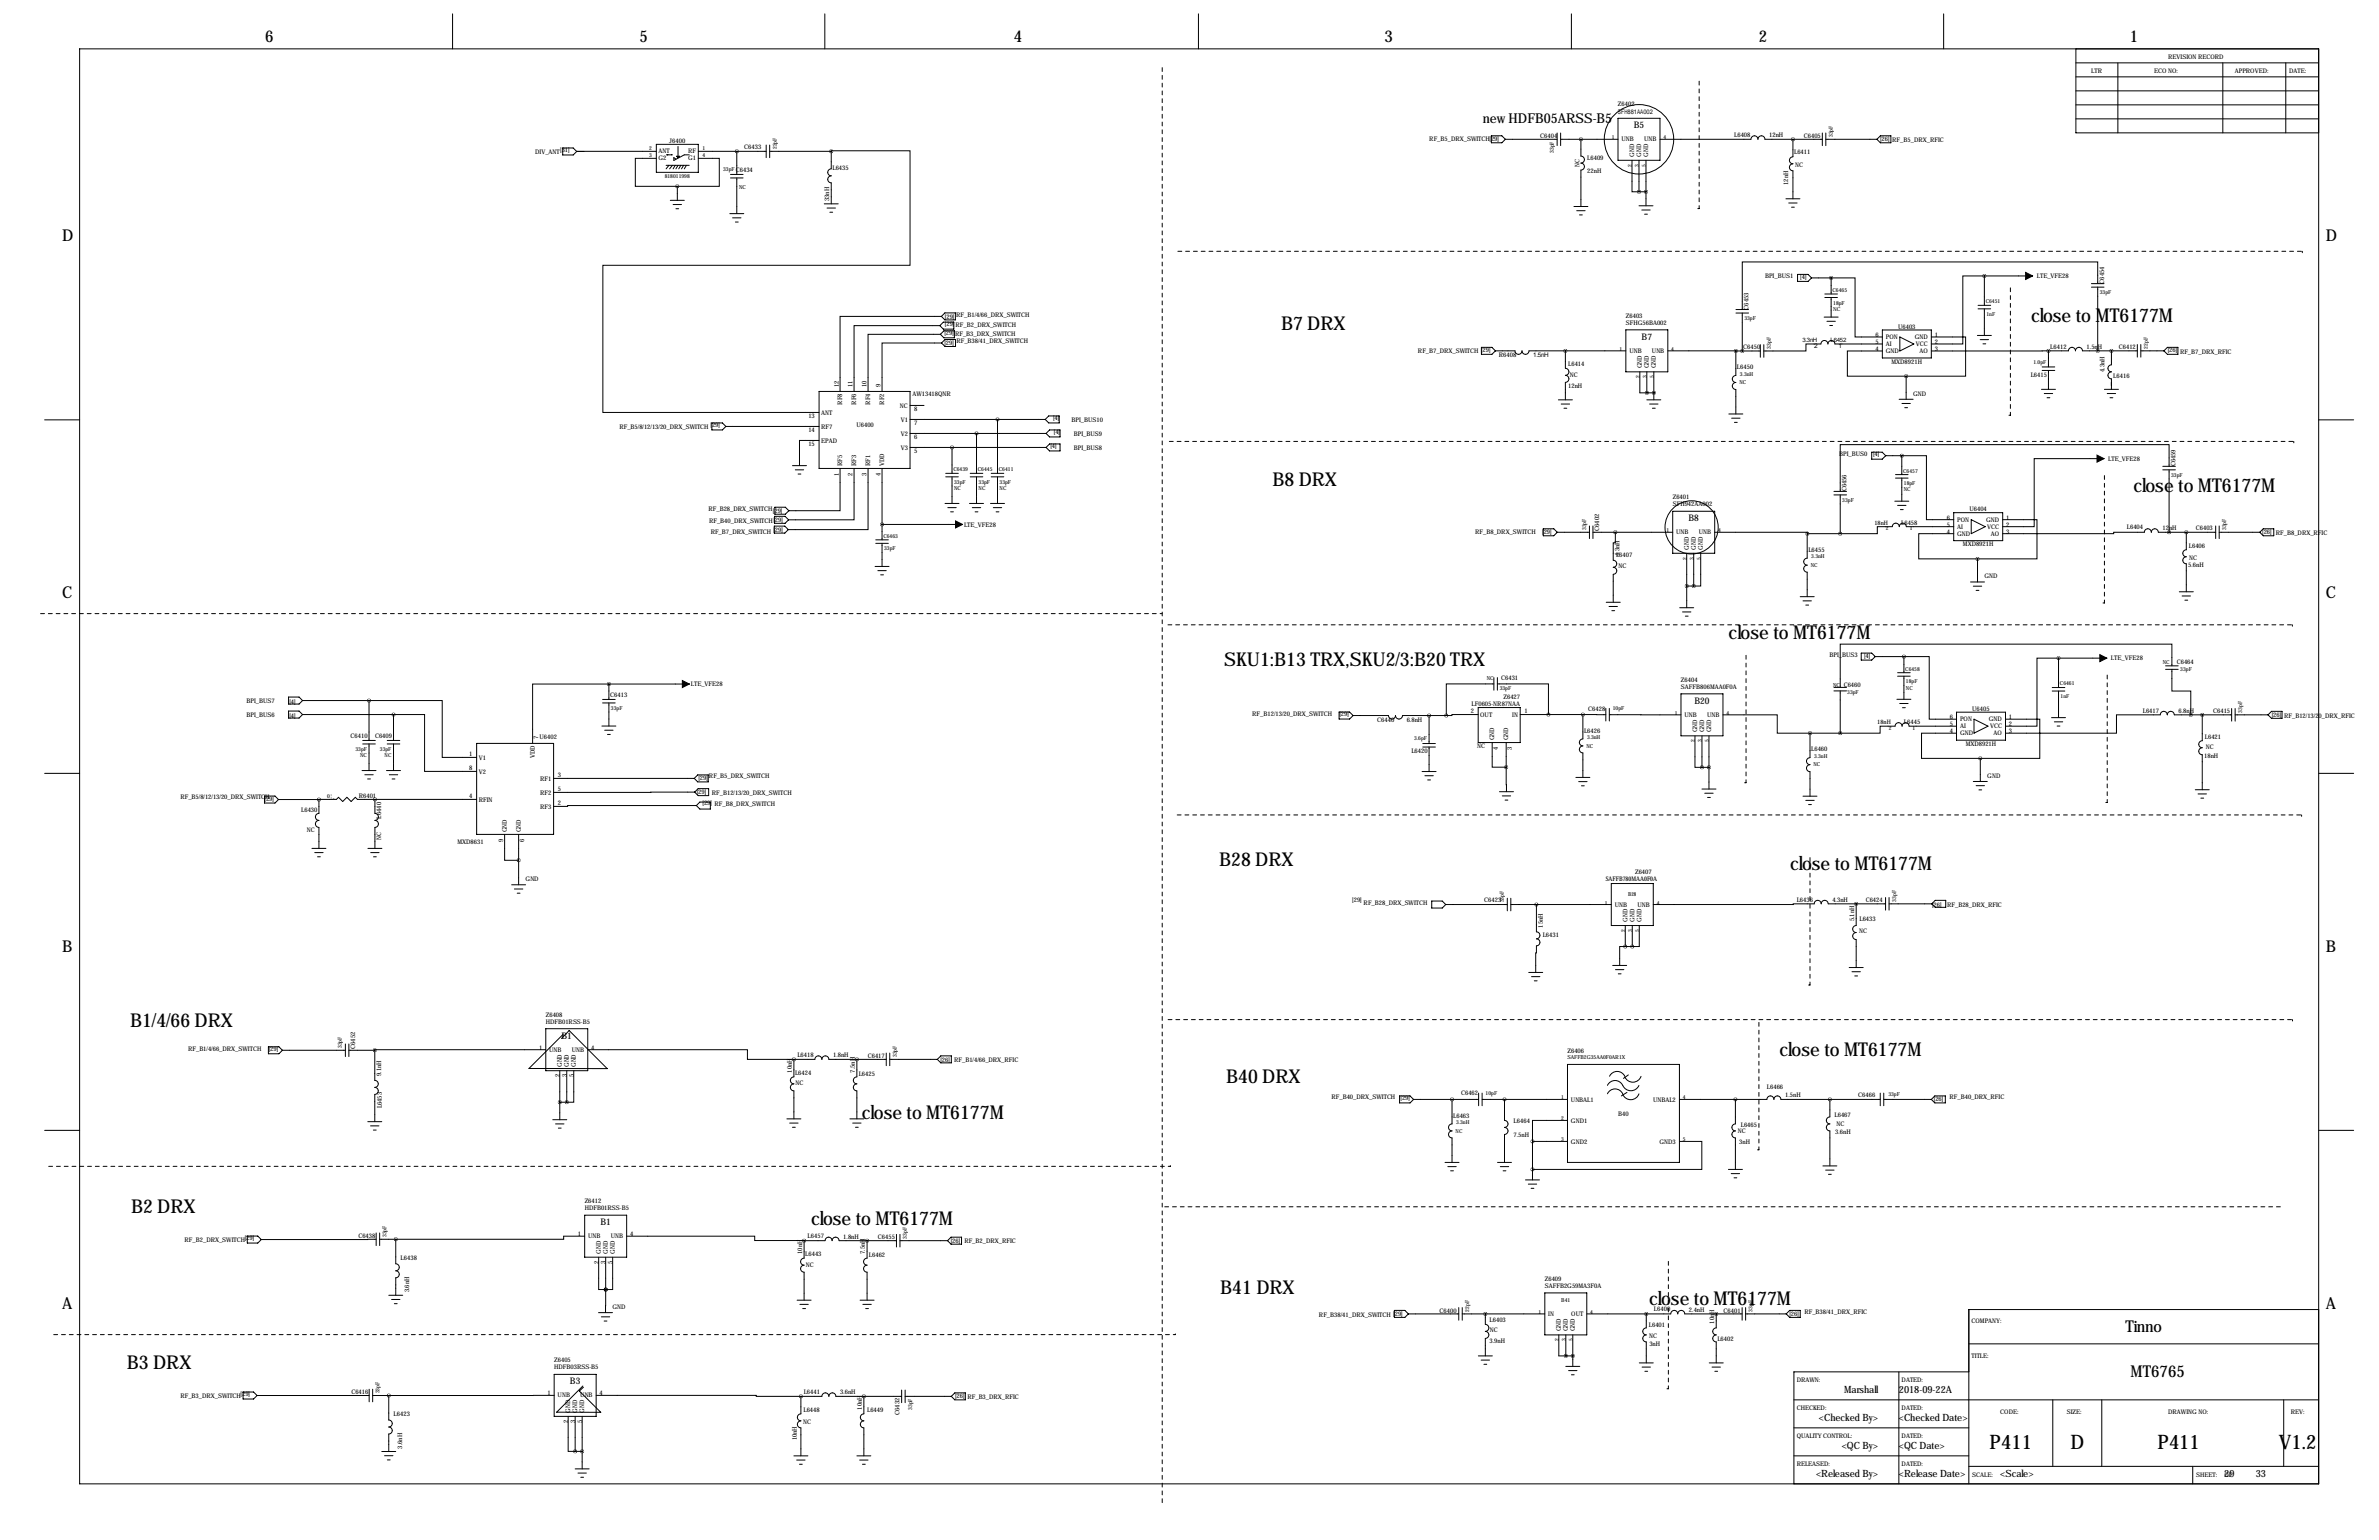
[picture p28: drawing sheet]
<svg xmlns="http://www.w3.org/2000/svg" width="864mm" height="559mm" viewBox="0 0 864 559" stroke-linecap="round" stroke-linejoin="round" font-family="sans-serif">
<defs><g id="words">
<g font-size="7.3">
<text x="722.3" y="525.6">P411</text>
<text x="751.6" y="525.6">D</text>
<text x="783.2" y="525.6">P411</text>
<text x="827.2" y="525.6">V1.2</text>
</g>
<g font-size="6.9">
<text x="465" y="119.9">B7 DRX</text>
<text x="737.3" y="116.7">close to MT6177M</text>
<text x="461.9" y="176.4">B8 DRX</text>
<text x="774.5" y="178.4">close to MT6177M</text>
<text x="627.5" y="231.9">close to MT6177M</text>
<text x="444.3" y="241.8">SKU1:B13 TRX,SKU2/3:B20 TRX</text>
<text x="442.6" y="314.1">B28 DRX</text>
<text x="649.8" y="315.8">close to MT6177M</text>
<text x="47.2" y="372.8">B1/4/66 DRX</text>
<text x="646" y="383.2">close to MT6177M</text>
<text x="445.1" y="392.8">B40 DRX</text>
<text x="312.8" y="405.9">close to MT6177M</text>
<text x="47.6" y="440.2">B2 DRX</text>
<text x="294.4" y="444.4">close to MT6177M</text>
<text x="443" y="469.4">B41 DRX</text>
<text x="598.6" y="473.5">close to MT6177M</text>
<text x="46.1" y="496.7">B3 DRX</text>
</g>
<g font-size="5.9">
<text x="96.2" y="15.2">6</text>
<text x="232.1" y="15.2">5</text>
<text x="368" y="15.2">4</text>
<text x="502.6" y="15.2">3</text>
<text x="638.5" y="15.2">2</text>
<text x="773.1" y="15.2">1</text>
<text x="22.6" y="87.6">D</text>
<text x="844.2" y="87.6">D</text>
<text x="22.6" y="217.1">C</text>
<text x="844.2" y="217.1">C</text>
<text x="22.6" y="345.4">B</text>
<text x="844.2" y="345.4">B</text>
<text x="22.6" y="474.9">A</text>
<text x="844.2" y="474.9">A</text>
<text x="771.6" y="483.3">Tinno</text>
<text x="773.4" y="499.8">MT6765</text>
</g>
<text font-size="4.9" x="538.3" y="44.7">new HDFB05ARSS-B5</text>
<g font-size="3.6">
<text x="669.4" y="505.3">Marshall</text>
<text x="689.3" y="505.3">2018-09-22A</text>
<text x="660.3" y="515.5">&lt;Checked By&gt;</text>
<text x="689.3" y="515.5">&lt;Checked Date&gt;</text>
<text x="668.6" y="525.7">&lt;QC By&gt;</text>
<text x="689.3" y="525.7">&lt;QC Date&gt;</text>
<text x="659.2" y="535.8">&lt;Released By&gt;</text>
<text x="689.3" y="535.8">&lt;Release Date&gt;</text>
<text x="726.1" y="535.8">&lt;Scale&gt;</text>
<text x="807.4" y="535.8">29</text>
<text x="818.8" y="535.8">33</text>
</g>
<g font-size="3.3">
<text x="593.1" y="46.6">B5</text>
<text x="595.9" y="123.3">B7</text>
<text x="612.9" y="189.2">B8</text>
<text x="615.1" y="255.4">B20</text>
<text x="203.9" y="376.9">B1</text>
<text x="218" y="444.6">B1</text>
<text x="206.9" y="502.3">B3</text>
</g>
<g font-size="2.4">
<text x="658.5" y="126.4">2</text>
<text x="667.4" y="126.4">1</text>
</g>
<g font-size="2.3">
<text x="787.1" y="21.5">REVISION RECORD</text>
<text x="759.2" y="26.6">LTR</text>
<text x="782" y="26.6">ECO NO:</text>
<text x="811.2" y="26.6">APPROVED:</text>
<text x="831" y="26.6">DATE:</text>
<text x="587.3" y="38.6">Z6402</text>
<text x="587.3" y="41.3">SFH881AA002</text>
<text x="243" y="51.9">J6400</text>
<text x="270.2" y="53.9">C6433</text>
<text x="518.9" y="51.3">RF_B5_DRX_SWITCH[29]</text>
<text x="559.2" y="50">C6404</text>
<text x="588.6" y="51.3">UNB</text>
<text x="596.8" y="51.3">UNB</text>
<text x="629.5" y="49.8">L6408</text>
<text x="642.2" y="49.8">12nH</text>
<text x="654.8" y="50">C6405</text>
<text x="682.5" y="51.3">[26]</text>
<text x="686.9" y="51.6">RF_B5_DRX_RFIC</text>
<text x="194.3" y="55.7">DIV_ANT[31]</text>
<text x="239" y="55.7">ANT</text>
<text x="239" y="58.2">G2</text>
<text x="249.8" y="55.7">RF</text>
<text x="249.8" y="58.2">G1</text>
<text x="576.2" y="58.2">L6409</text>
<text x="593.2" y="56.9" transform="rotate(-90 593.2 56.9)">GND</text>
<text x="595.7" y="56.9" transform="rotate(-90 595.7 56.9)">GND</text>
<text x="598.3" y="56.9" transform="rotate(-90 598.3 56.9)">GND</text>
<text x="651.3" y="55.9">L6411</text>
<text x="267.1" y="62.5">C6434</text>
<text x="302.2" y="61.5">L6435</text>
<text x="573.4" y="60.6" transform="rotate(-90 573.4 60.6)">NC</text>
<text x="576.2" y="62.7">22nH</text>
<text x="651.7" y="60.7">NC</text>
<text x="649.1" y="67.1" transform="rotate(-90 649.1 67.1)">12nH</text>
<text x="301" y="73" transform="rotate(-90 301 73)">33nH</text>
<text x="640.7" y="100.8">BPI_BUS1</text>
<text x="653.5" y="101.3">[4]</text>
<text x="739.4" y="100.9">LTE_VFE28</text>
<text x="763.8" y="102.9" transform="rotate(-90 763.8 102.9)">C6454</text>
<text x="634.7" y="112.3" transform="rotate(-90 634.7 112.3)">C6453</text>
<text x="343" y="118.2">[29]</text>
<text x="343" y="115.6">[29]</text>
<text x="346.9" y="118.7">RF_B2_DRX_SWITCH</text>
<text x="347.1" y="114.9">RF_B1/4/66_DRX_SWITCH</text>
<text x="590.2" y="115.4">Z6403</text>
<text x="590.2" y="117.9">SFHG56BA002</text>
<text x="689" y="119.2">U6403</text>
<text x="342.8" y="125.3">[29]</text>
<text x="342.8" y="121.5">[29]</text>
<text x="346.7" y="122">RF_B3_DRX_SWITCH</text>
<text x="347.2" y="124.6">RF_B38/41_DRX_SWITCH</text>
<text x="680.9" y="124.8">5</text>
<text x="680.9" y="122.3">6</text>
<text x="684.6" y="125.6">AI</text>
<text x="684.6" y="123">PON</text>
<text x="695.1" y="123">GND</text>
<text x="695.5" y="125.6">VCC</text>
<text x="702.4" y="122.3">1</text>
<text x="702.4" y="124.8">2</text>
<text x="514.7" y="128.1">RF_B7_DRX_SWITCH [29]</text>
<text x="544.1" y="129.6">R6408</text>
<text x="556.6" y="129.6">1.5nH</text>
<text x="591.5" y="128.1">UNB</text>
<text x="599.7" y="128.1">UNB</text>
<text x="632.8" y="126.6">C6450</text>
<text x="680.9" y="127.4">4</text>
<text x="684.6" y="128.1">GND</text>
<text x="686.7" y="131.9">MXD8921H</text>
<text x="696.8" y="128.1">AO</text>
<text x="702.4" y="127.4">3</text>
<text x="744.3" y="126.5">L6412</text>
<text x="757.5" y="126.5">1.5nH</text>
<text x="769.2" y="126.8">C6412</text>
<text x="786.9" y="127.8">[26]</text>
<text x="791.4" y="128.3">RF_B7_DRX_RFIC</text>
<text x="569.3" y="132.9">L6414</text>
<text x="569.8" y="136.7">NC</text>
<text x="596" y="133.7" transform="rotate(-90 596 133.7)">GND</text>
<text x="598.6" y="133.7" transform="rotate(-90 598.6 133.7)">GND</text>
<text x="601.1" y="133.7" transform="rotate(-90 601.1 133.7)">GND</text>
<text x="630.5" y="134">L6450</text>
<text x="737.2" y="136.7">L6415</text>
<text x="763.9" y="134.9" transform="rotate(-90 763.9 134.9)">4.3nH</text>
<text x="767.1" y="137.2">L6416</text>
<text x="304.4" y="140.5" transform="rotate(-90 304.4 140.5)">12</text>
<text x="309.5" y="140.5" transform="rotate(-90 309.5 140.5)">11</text>
<text x="314.6" y="140.5" transform="rotate(-90 314.6 140.5)">10</text>
<text x="319.7" y="140.5" transform="rotate(-90 319.7 140.5)">9</text>
<text x="331.2" y="143.6">AW13418QNR</text>
<text x="569.3" y="140.8">12nH</text>
<text x="694.5" y="143.6">GND</text>
<text x="305.7" y="146.9" transform="rotate(-90 305.7 146.9)">RF8</text>
<text x="310.8" y="146.9" transform="rotate(-90 310.8 146.9)">RF6</text>
<text x="315.9" y="146.9" transform="rotate(-90 315.9 146.9)">RF4</text>
<text x="321" y="146.9" transform="rotate(-90 321 146.9)">RF2</text>
<text x="326.7" y="147.9">NC</text>
<text x="331.9" y="149.2">8</text>
<text x="224.8" y="155.5">RF_B5/8/12/13/20_DRX_SWITCH [29]</text>
<text x="293.4" y="151.7">13</text>
<text x="298.1" y="150.4">ANT</text>
<text x="298.1" y="155.5">RF7</text>
<text x="310.9" y="155">U6400</text>
<text x="327" y="153">V1</text>
<text x="331.9" y="154.2">7</text>
<text x="382.3" y="152.4">[4]</text>
<text x="388.9" y="153">BPI_BUS10</text>
<text x="293.4" y="156.8">14</text>
<text x="293.4" y="161.9">15</text>
<text x="298.1" y="160.6">EPAD</text>
<text x="327" y="158">V2</text>
<text x="331.9" y="159.3">6</text>
<text x="382.6" y="157.4">[4]</text>
<text x="389.8" y="158">BPI_BUS9</text>
<text x="327" y="163.1">V3</text>
<text x="331.9" y="164.4">5</text>
<text x="381.3" y="162.6">[4]</text>
<text x="389.8" y="163.1">BPI_BUS8</text>
<text x="667.6" y="165.4">BPI_BUS0</text>
<text x="680" y="165.5">[4]</text>
<text x="765.3" y="167.2">LTE_VFE28</text>
<text x="304.4" y="172.7" transform="rotate(-90 304.4 172.7)">1</text>
<text x="305.7" y="169.2" transform="rotate(-90 305.7 169.2)">RF5</text>
<text x="309.5" y="172.7" transform="rotate(-90 309.5 172.7)">2</text>
<text x="310.8" y="169.2" transform="rotate(-90 310.8 169.2)">RF3</text>
<text x="314.6" y="172.7" transform="rotate(-90 314.6 172.7)">3</text>
<text x="315.9" y="169.2" transform="rotate(-90 315.9 169.2)">RF1</text>
<text x="319.7" y="172.7" transform="rotate(-90 319.7 172.7)">4</text>
<text x="321" y="169.2" transform="rotate(-90 321 169.2)">VDD</text>
<text x="789.7" y="169.2" transform="rotate(-90 789.7 169.2)">C6459</text>
<text x="670.3" y="178.3" transform="rotate(-90 670.3 178.3)">C6456</text>
<text x="257.2" y="185.4">RF_B28_DRX_SWITCH</text>
<text x="607.2" y="181.2">Z6401</text>
<text x="607.2" y="183.7">SFH942AA002</text>
<text x="714.9" y="185.5">U6404</text>
<text x="257.4" y="189.8">RF_B40_DRX_SWITCH[29]</text>
<text x="280.6" y="186.1">[29]</text>
<text x="350" y="191.1">LTE_VFE28</text>
<text x="690.1" y="190.3">L6458</text>
<text x="706.8" y="191.1">5</text>
<text x="706.8" y="188.6">6</text>
<text x="710.5" y="191.9">AI</text>
<text x="710.5" y="189.3">PON</text>
<text x="721" y="189.3">GND</text>
<text x="721.4" y="191.9">VCC</text>
<text x="728.3" y="188.6">1</text>
<text x="728.3" y="191.1">2</text>
<text x="258" y="193.6">RF_B7_DRX_SWITCH [29]</text>
<text x="535.5" y="193.9">RF_B8_DRX_SWITCH</text>
<text x="559.8" y="193.7">[29]</text>
<text x="580.6" y="192.6" transform="rotate(-90 580.6 192.6)">C6402</text>
<text x="608.5" y="193.9">UNB</text>
<text x="616.7" y="193.9">UNB</text>
<text x="706.8" y="193.6">4</text>
<text x="710.5" y="194.4">GND</text>
<text x="722.7" y="194.4">AO</text>
<text x="728.3" y="193.6">3</text>
<text x="772.1" y="192.1">L6404</text>
<text x="785" y="192.4">12nH</text>
<text x="797.1" y="192.1">C6403</text>
<text x="821.2" y="193.7">[26]</text>
<text x="826.2" y="194.2">RF_B8_DRX_RFIC</text>
<text x="586.6" y="202">L6407</text>
<text x="587.9" y="201.8" transform="rotate(-90 587.9 201.8)">4.3nH</text>
<text x="613.1" y="199.5" transform="rotate(-90 613.1 199.5)">GND</text>
<text x="615.6" y="199.5" transform="rotate(-90 615.6 199.5)">GND</text>
<text x="618.1" y="199.5" transform="rotate(-90 618.1 199.5)">GND</text>
<text x="656.4" y="200.3">L6455</text>
<text x="712.6" y="198.2">MXD8921H</text>
<text x="794.6" y="198.7">L6406</text>
<text x="794.7" y="203.1">NC</text>
<text x="587.5" y="206.1">NC</text>
<text x="720.4" y="209.9">GND</text>
<text x="794.3" y="205.9">5.6nH</text>
<text x="664.1" y="238.5">BPI_BUS3</text>
<text x="676.7" y="238.7">[4]</text>
<text x="766.3" y="239.6">LTE_VFE28</text>
<text x="790.2" y="240.8">C6464</text>
<text x="250.8" y="249">LTE_VFE28</text>
<text x="544.9" y="246.9">C6431</text>
<text x="610.2" y="247.5">Z6404</text>
<text x="610.2" y="250">SAFFB806MAA0F0A</text>
<text x="669.3" y="249.4">C6460</text>
<text x="89.5" y="255">BPI_BUS7</text>
<text x="105.1" y="255.3">[4]</text>
<text x="221.5" y="253">C6413</text>
<text x="534.2" y="256.2">LF0605-NR87NAA</text>
<text x="545.8" y="253.7">Z6427</text>
<text x="576.6" y="257.9">C6428</text>
<text x="716" y="257.9">U6405</text>
<text x="89.5" y="260.1">BPI_BUS6</text>
<text x="105.1" y="260.4">[4]</text>
<text x="454.6" y="259.9">RF_B12/13/20_DRX_SWITCH</text>
<text x="486.2" y="259.9">[29]</text>
<text x="500" y="261.9">C6440</text>
<text x="510.6" y="261.9">6.8nH</text>
<text x="533.9" y="258.8">2</text>
<text x="537.4" y="260.1">OUT</text>
<text x="549" y="260.1">IN</text>
<text x="553.4" y="258.8">1</text>
<text x="611.5" y="260.2">UNB</text>
<text x="619.7" y="260.2">UNB</text>
<text x="691.1" y="262.7">L6445</text>
<text x="707.8" y="263.5">5</text>
<text x="707.8" y="261">6</text>
<text x="711.5" y="261.7">PON</text>
<text x="722" y="261.7">GND</text>
<text x="729.3" y="261">1</text>
<text x="729.3" y="263.5">2</text>
<text x="777.8" y="258.6">L6417</text>
<text x="790.8" y="258.6">6.8nH</text>
<text x="803.4" y="258.9">C6415</text>
<text x="824.7" y="260.2">[26]</text>
<text x="829.2" y="260.4">RF_B12/13/20_DRX_RFIC</text>
<text x="127.3" y="267.9">C6410</text>
<text x="136.1" y="267.9">C6409</text>
<text x="195.4" y="268.2" transform="rotate(-90 195.4 268.2)">7</text>
<text x="195.9" y="268">U6402</text>
<text x="542.4" y="268.7" transform="rotate(-90 542.4 268.7)">GND</text>
<text x="547.5" y="268.7" transform="rotate(-90 547.5 268.7)">GND</text>
<text x="575" y="265.8">L6426</text>
<text x="616.1" y="265.7" transform="rotate(-90 616.1 265.7)">GND</text>
<text x="618.6" y="265.7" transform="rotate(-90 618.6 265.7)">GND</text>
<text x="621.1" y="265.7" transform="rotate(-90 621.1 265.7)">GND</text>
<text x="707.8" y="266">4</text>
<text x="711.5" y="266.8">GND</text>
<text x="711.5" y="264.3">AI</text>
<text x="722.4" y="264.3">VCC</text>
<text x="723.7" y="266.8">AO</text>
<text x="729.3" y="266">3</text>
<text x="800.4" y="268">L6421</text>
<text x="170.3" y="274.3">1</text>
<text x="173.8" y="275.6">V1</text>
<text x="194.1" y="275.1" transform="rotate(-90 194.1 275.1)">VDD</text>
<text x="512.3" y="273.4">L6420</text>
<text x="536.2" y="271.5">NC</text>
<text x="543.7" y="272.2" transform="rotate(-90 543.7 272.2)">4</text>
<text x="548.8" y="272.2" transform="rotate(-90 548.8 272.2)">3</text>
<text x="657.5" y="272.7">L6460</text>
<text x="713.6" y="270.6">MXD8921H</text>
<text x="800.1" y="275.1">18nH</text>
<text x="800.8" y="271.8">NC</text>
<text x="170.3" y="279.4">8</text>
<text x="173.8" y="280.7">V2</text>
<text x="202.5" y="281.9">3</text>
<text x="196.1" y="283.2">RF1</text>
<text x="202.5" y="287">5</text>
<text x="253" y="288">[29]</text>
<text x="253.5" y="283">[29]</text>
<text x="257.4" y="282.2">RF_B5_DRX_SWITCH</text>
<text x="721.4" y="282.3">GND</text>
<text x="65.5" y="289.9">RF_B5/8/12/13/20_DRX_SWITCH</text>
<text x="96" y="290.6">[29]</text>
<text x="130.3" y="289.6">R6401</text>
<text x="170.3" y="289.6">4</text>
<text x="173.8" y="290.8">RFIN</text>
<text x="196.1" y="293.4">RF3</text>
<text x="196.1" y="288.3">RF2</text>
<text x="202.5" y="292.1">2</text>
<text x="255" y="292.1">[29]</text>
<text x="258.4" y="288.5">RF_B12/13/20_DRX_SWITCH</text>
<text x="259.4" y="292.3">RF_B8_DRX_SWITCH</text>
<text x="109.3" y="294.6">L6430</text>
<text x="138.4" y="297" transform="rotate(-90 138.4 297)">L6440</text>
<text x="111.4" y="301.8">NC</text>
<text x="138.4" y="304.6" transform="rotate(-90 138.4 304.6)">NC</text>
<text x="182.7" y="305.5" transform="rotate(-90 182.7 305.5)">9</text>
<text x="184" y="302" transform="rotate(-90 184 302)">GND</text>
<text x="189" y="302" transform="rotate(-90 189 302)">GND</text>
<text x="190.3" y="305.5" transform="rotate(-90 190.3 305.5)">6</text>
<text x="166.1" y="306.1">MXD8631</text>
<text x="593.5" y="317">Z6407</text>
<text x="190.8" y="319.8">GND</text>
<text x="582.9" y="319.7">SAFFB780MAA0F0A</text>
<text x="490.9" y="327.2">[29]</text>
<text x="495" y="328.2">RF_B28_DRX_SWITCH</text>
<text x="538.8" y="327.2">C6423</text>
<text x="586.2" y="329">UNB</text>
<text x="594.4" y="329">UNB</text>
<text x="652.2" y="327.5">L6436</text>
<text x="665.2" y="327.2">4.3nH</text>
<text x="677.3" y="327.2">C6424</text>
<text x="701.4" y="329.2">[26]</text>
<text x="706.8" y="329">RF_B28_DRX_RFIC</text>
<text x="590.8" y="334.6" transform="rotate(-90 590.8 334.6)">GND</text>
<text x="593.3" y="334.6" transform="rotate(-90 593.3 334.6)">GND</text>
<text x="595.8" y="334.6" transform="rotate(-90 595.8 334.6)">GND</text>
<text x="673" y="334.3" transform="rotate(-90 673 334.3)">5.1nH</text>
<text x="675" y="334.1">L6433</text>
<text x="560" y="340.2">L6431</text>
<text x="560" y="336.6" transform="rotate(-90 560 336.6)">15nH</text>
<text x="674.9" y="338.4">NC</text>
<text x="198.1" y="369">Z6408</text>
<text x="198.1" y="371.5">HDFB01RSS-B5</text>
<text x="68.3" y="381.4">RF_B1/4/66_DRX_SWITCH</text>
<text x="97.6" y="381.4">[29]</text>
<text x="128.9" y="380.6" transform="rotate(-90 128.9 380.6)">C6452</text>
<text x="195.7" y="380.9">1</text>
<text x="199.4" y="381.7">UNB</text>
<text x="207.6" y="381.7">UNB</text>
<text x="214.6" y="380.9">4</text>
<text x="289.5" y="383.4">L6418</text>
<text x="302.4" y="383.6">1.8nH</text>
<text x="315" y="383.9">C6417</text>
<text x="569" y="381.9">Z6406</text>
<text x="204" y="387.2" transform="rotate(-90 204 387.2)">GND</text>
<text x="206.5" y="387.2" transform="rotate(-90 206.5 387.2)">GND</text>
<text x="209" y="387.2" transform="rotate(-90 209 387.2)">GND</text>
<text x="287.4" y="389.2" transform="rotate(-90 287.4 389.2)">10nH</text>
<text x="310.3" y="389.2" transform="rotate(-90 310.3 389.2)">7.5nH</text>
<text x="341.4" y="385.2">[26]</text>
<text x="346.4" y="385.4">RF_B1/4/66_DRX_RFIC</text>
<text x="138.3" y="390.5" transform="rotate(-90 138.3 390.5)">9.1nH</text>
<text x="203.2" y="391" transform="rotate(-90 203.2 391)">2</text>
<text x="205.7" y="391" transform="rotate(-90 205.7 391)">3</text>
<text x="208.3" y="391" transform="rotate(-90 208.3 391)">5</text>
<text x="288.6" y="390">L6424</text>
<text x="288.8" y="393.8">NC</text>
<text x="311.7" y="390.3">L6425</text>
<text x="641.4" y="395.1">L6466</text>
<text x="483.3" y="398.9">RF_B40_DRX_SWITCH</text>
<text x="508.4" y="399.2">[29]</text>
<text x="530.4" y="397.5">C6462</text>
<text x="570.3" y="399.7">UNBAL1</text>
<text x="600.1" y="399.7">UNBAL2</text>
<text x="648" y="398.2">1.5nH</text>
<text x="674.6" y="397.9">C6466</text>
<text x="702" y="399.5">[26]</text>
<text x="707.7" y="398.9">RF_B40_DRX_RFIC</text>
<text x="138.6" y="402.2" transform="rotate(-90 138.6 402.2)">L6453</text>
<text x="527.5" y="405.5">L6463</text>
<text x="549.5" y="407.6">L6464</text>
<text x="570.3" y="407.3">GND1</text>
<text x="587.4" y="404.8">B40</text>
<text x="665.9" y="405.3">L6467</text>
<text x="549.5" y="412.7">7.5nH</text>
<text x="630.8" y="411.1">NC</text>
<text x="631.9" y="408.9">L6465</text>
<text x="666.2" y="411.6">3.6nH</text>
<text x="666.6" y="408.6">NC</text>
<text x="570.3" y="414.9">GND2</text>
<text x="602.5" y="414.9">GND3</text>
<text x="631.3" y="415.2">3nH</text>
<text x="212.2" y="436.6">Z6412</text>
<text x="212.2" y="439.2">HDFB01RSS-B5</text>
<text x="130.1" y="449.2">C6438</text>
<text x="209.8" y="448.6">1</text>
<text x="213.5" y="449.3">UNB</text>
<text x="221.7" y="449.3">UNB</text>
<text x="228.8" y="448.6">4</text>
<text x="293.2" y="449.2">L6457</text>
<text x="306.1" y="449.4">1.8nH</text>
<text x="318.7" y="449.7">C6455</text>
<text x="67" y="450.5">RF_B2_DRX_SWITCH[29]</text>
<text x="218.1" y="454.9" transform="rotate(-90 218.1 454.9)">GND</text>
<text x="220.6" y="454.9" transform="rotate(-90 220.6 454.9)">GND</text>
<text x="223.2" y="454.9" transform="rotate(-90 223.2 454.9)">GND</text>
<text x="291.1" y="455" transform="rotate(-90 291.1 455)">10nH</text>
<text x="292.3" y="455.8">L6443</text>
<text x="314" y="455" transform="rotate(-90 314 455)">7.5nH</text>
<text x="345.1" y="451">[26]</text>
<text x="350.1" y="451.2">RF_B2_DRX_RFIC</text>
<text x="145.4" y="457">L6438</text>
<text x="217.3" y="458.6" transform="rotate(-90 217.3 458.6)">2</text>
<text x="219.9" y="458.6" transform="rotate(-90 219.9 458.6)">3</text>
<text x="222.4" y="458.6" transform="rotate(-90 222.4 458.6)">5</text>
<text x="292.5" y="459.6">NC</text>
<text x="315.4" y="456">L6462</text>
<text x="560.8" y="464.8">Z6409</text>
<text x="560.8" y="467.4">SAFFB2G59MA3F0A</text>
<text x="148.5" y="468.9" transform="rotate(-90 148.5 468.9)">3.6nH</text>
<text x="222.4" y="475">GND</text>
<text x="478.8" y="478">RF_B38/41_DRX_SWITCH [29]</text>
<text x="522.6" y="476.3">C6400</text>
<text x="540.7" y="479.6">L6403</text>
<text x="562.1" y="477.5">IN</text>
<text x="570.4" y="477.5">OUT</text>
<text x="600.4" y="475.7">L6400</text>
<text x="613.1" y="476">2.4nH</text>
<text x="625.7" y="476.3">C6401</text>
<text x="649.6" y="477.5">[26]</text>
<text x="655" y="476.8">RF_B38/41_DRX_RFIC</text>
<text x="540.8" y="483.4">NC</text>
<text x="566.6" y="483.1" transform="rotate(-90 566.6 483.1)">GND</text>
<text x="569.2" y="483.1" transform="rotate(-90 569.2 483.1)">GND</text>
<text x="571.7" y="483.1" transform="rotate(-90 571.7 483.1)">GND</text>
<text x="598.5" y="481.3">L6401</text>
<text x="598.7" y="485.7">NC</text>
<text x="622.2" y="480.3" transform="rotate(-90 622.2 480.3)">10nH</text>
<text x="715.7" y="480">COMPANY:</text>
<text x="540.7" y="487.4">3.9nH</text>
<text x="598.7" y="488.5">3nH</text>
<text x="623.4" y="486.4">L6402</text>
<text x="201.2" y="494.4">Z6405</text>
<text x="201.2" y="496.9">HDFB03RSS-B5</text>
<text x="715.7" y="492.7">TITLE:</text>
<text x="652.2" y="501.6">DRAWN:</text>
<text x="690.3" y="501.6">DATED:</text>
<text x="65.5" y="507.1">RF_B3_DRX_SWITCH[29]</text>
<text x="127.6" y="505.9">C6416</text>
<text x="198.7" y="506.3">1</text>
<text x="202.4" y="507.1">UNB</text>
<text x="210.7" y="507.1">UNB</text>
<text x="217.7" y="506.3">4</text>
<text x="291.7" y="505.9">L6441</text>
<text x="305" y="505.9">3.6nH</text>
<text x="346.7" y="507.5">[26]</text>
<text x="351.2" y="507.7">RF_B3_DRX_RFIC</text>
<text x="142.9" y="513.7">L6423</text>
<text x="207" y="512.7" transform="rotate(-90 207 512.7)">GND</text>
<text x="209.6" y="512.7" transform="rotate(-90 209.6 512.7)">GND</text>
<text x="212.1" y="512.7" transform="rotate(-90 212.1 512.7)">GND</text>
<text x="291.7" y="512.5">L6448</text>
<text x="312.8" y="511.5" transform="rotate(-90 312.8 511.5)">10nH</text>
<text x="314.8" y="512.3">L6449</text>
<text x="326.5" y="513.4" transform="rotate(-90 326.5 513.4)">C6432</text>
<text x="652.2" y="511.8">CHECKED:</text>
<text x="690.3" y="511.8">DATED:</text>
<text x="726.1" y="513">CODE:</text>
<text x="750.3" y="513">SIZE:</text>
<text x="787.1" y="513">DRAWING NO:</text>
<text x="831.5" y="513">REV:</text>
<text x="206.2" y="516.4" transform="rotate(-90 206.2 516.4)">2</text>
<text x="208.8" y="516.4" transform="rotate(-90 208.8 516.4)">3</text>
<text x="211.3" y="516.4" transform="rotate(-90 211.3 516.4)">5</text>
<text x="291.6" y="516.6">NC</text>
<text x="652.2" y="521.9">QUALITY CONTROL:</text>
<text x="690.3" y="521.9">DATED:</text>
<text x="146" y="525.6" transform="rotate(-90 146 525.6)">3.6nH</text>
<text x="289.2" y="522.7" transform="rotate(-90 289.2 522.7)">10nH</text>
<text x="652.2" y="532.1">RELEASED:</text>
<text x="690.3" y="532.1">DATED:</text>
<text x="716" y="535.9">SCALE:</text>
<text x="797.3" y="535.9">SHEET:</text>
<text x="807.5" y="535.9">OF</text>
</g>
<g font-size="2.2">
<text x="654.3" y="124.1">3.3nH</text>
<text x="664.5" y="124.1">L6452</text>
<text x="680.5" y="190.3">18nH</text>
<text x="681.5" y="262.7">18nH</text>
</g>
<g font-size="2">
<text x="585.1" y="50.5">1</text>
<text x="603.9" y="50.5">4</text>
<text x="665.3" y="49.8" transform="rotate(-90 665.3 49.8)">33pF</text>
<text x="235.7" y="54.4">2</text>
<text x="235.7" y="56.9">3</text>
<text x="255" y="54.4">1</text>
<text x="255" y="56.9">4</text>
<text x="281.9" y="54.2" transform="rotate(-90 281.9 54.2)">22pF</text>
<text x="564" y="55.5" transform="rotate(-90 564 55.5)">33pF</text>
<text x="241.3" y="64.5">818011998</text>
<text x="262.5" y="62.1">33pF</text>
<text x="592.4" y="60.5" transform="rotate(-90 592.4 60.5)">2</text>
<text x="595" y="60.5" transform="rotate(-90 595 60.5)">3</text>
<text x="597.5" y="60.5" transform="rotate(-90 597.5 60.5)">5</text>
<text x="268.3" y="68.7">NC</text>
<text x="665.2" y="105.9">C6465</text>
<text x="762.3" y="106.7">33pF</text>
<text x="665.5" y="112.8">NC</text>
<text x="665.5" y="110.5">18pF</text>
<text x="720.9" y="110">C6451</text>
<text x="633.2" y="116.1">33pF</text>
<text x="721.1" y="114.6">1nF</text>
<text x="587.9" y="127.3">1</text>
<text x="606.7" y="127.3">4</text>
<text x="642.8" y="126.6" transform="rotate(-90 642.8 126.6)">33pF</text>
<text x="738.2" y="131.9">1.0pF</text>
<text x="779.7" y="126.5" transform="rotate(-90 779.7 126.5)">22pF</text>
<text x="595.3" y="137.2" transform="rotate(-90 595.3 137.2)">2</text>
<text x="597.8" y="137.2" transform="rotate(-90 597.8 137.2)">3</text>
<text x="600.4" y="137.2" transform="rotate(-90 600.4 137.2)">5</text>
<text x="631.6" y="136.3">3.3nH</text>
<text x="631.4" y="139.4">NC</text>
<text x="346.1" y="171">C6439</text>
<text x="355" y="171">C6445</text>
<text x="362.6" y="171">C6411</text>
<text x="690.9" y="171.4">C6457</text>
<text x="788.2" y="173">33pF</text>
<text x="346.4" y="177.9">NC</text>
<text x="346.4" y="175.6">33pF</text>
<text x="355.2" y="177.9">NC</text>
<text x="355.2" y="175.6">33pF</text>
<text x="362.9" y="177.9">NC</text>
<text x="362.9" y="175.6">33pF</text>
<text x="691.1" y="178.3">NC</text>
<text x="691.1" y="176">18pF</text>
<text x="668.8" y="182.1">33pF</text>
<text x="320.7" y="195.1">C6463</text>
<text x="575.8" y="192.4" transform="rotate(-90 575.8 192.4)">33pF</text>
<text x="604.9" y="193.1">1</text>
<text x="623.7" y="193.1">4</text>
<text x="684.6" y="192.4">2</text>
<text x="693.3" y="192.4">1</text>
<text x="808.1" y="192.4" transform="rotate(-90 808.1 192.4)">33pF</text>
<text x="321" y="199.7">33pF</text>
<text x="612.3" y="203" transform="rotate(-90 612.3 203)">2</text>
<text x="614.8" y="203" transform="rotate(-90 614.8 203)">3</text>
<text x="617.4" y="203" transform="rotate(-90 617.4 203)">5</text>
<text x="657.5" y="202.6">3.3nH</text>
<text x="657.3" y="205.7">NC</text>
<text x="691.6" y="243.3">C6458</text>
<text x="785.1" y="240.8">NC</text>
<text x="791.5" y="243.3">33pF</text>
<text x="539.8" y="246.7">NC</text>
<text x="544.4" y="250.5">33pF</text>
<text x="665.5" y="249.4">NC</text>
<text x="670.6" y="251.9">33pF</text>
<text x="691.9" y="250.2">NC</text>
<text x="691.9" y="247.9">18pF</text>
<text x="747.8" y="248.7">C6461</text>
<text x="221.8" y="257.6">33pF</text>
<text x="585.5" y="257.6">10pF</text>
<text x="748" y="253.3">1nF</text>
<text x="607.9" y="259.4">1</text>
<text x="626.7" y="259.4">4</text>
<text x="813.9" y="258.6" transform="rotate(-90 813.9 258.6)">33pF</text>
<text x="513.4" y="268.6">3.6pF</text>
<text x="576.1" y="268.2">3.3nH</text>
<text x="615.3" y="269.3" transform="rotate(-90 615.3 269.3)">2</text>
<text x="617.8" y="269.3" transform="rotate(-90 617.8 269.3)">3</text>
<text x="620.4" y="269.3" transform="rotate(-90 620.4 269.3)">5</text>
<text x="685.6" y="264.8">2</text>
<text x="694.3" y="264.8">1</text>
<text x="129" y="272.5">33pF</text>
<text x="130.7" y="274.8">NC</text>
<text x="137.9" y="272.5">33pF</text>
<text x="139.6" y="274.8">NC</text>
<text x="575.9" y="271.3">NC</text>
<text x="658.5" y="275">3.3nH</text>
<text x="658.3" y="278.1">NC</text>
<text x="118.8" y="289.5">0¦¸</text>
<text x="545.9" y="327.5" transform="rotate(-90 545.9 327.5)">33pF</text>
<text x="582.6" y="328.2">1</text>
<text x="591.1" y="325.1">B28</text>
<text x="601.4" y="328.2">4</text>
<text x="688.3" y="327.2" transform="rotate(-90 688.3 327.2)">33pF</text>
<text x="590" y="338.1" transform="rotate(-90 590 338.1)">2</text>
<text x="592.5" y="338.1" transform="rotate(-90 592.5 338.1)">3</text>
<text x="595.1" y="338.1" transform="rotate(-90 595.1 338.1)">5</text>
<text x="124.1" y="380.3" transform="rotate(-90 124.1 380.3)">33pF</text>
<text x="325.5" y="383.6" transform="rotate(-90 325.5 383.6)">33pF</text>
<text x="569" y="384.3">SAFFB2G35AA0F0AR1X</text>
<text x="539.3" y="397.2">10pF</text>
<text x="566.7" y="398.9">1</text>
<text x="610.9" y="398.9">4</text>
<text x="685.5" y="397.7">33pF</text>
<text x="528.6" y="407.9">3.3nH</text>
<text x="566.7" y="406.6">2</text>
<text x="528.4" y="411">NC</text>
<text x="566.7" y="414.2">3</text>
<text x="610.9" y="414.2">5</text>
<text x="140.4" y="448.9" transform="rotate(-90 140.4 448.9)">33pF</text>
<text x="329.2" y="449.4" transform="rotate(-90 329.2 449.4)">33pF</text>
<text x="566.8" y="472.3">B41</text>
<text x="533.3" y="476" transform="rotate(-90 533.3 476)">22pF</text>
<text x="558.5" y="476.8">1</text>
<text x="577.3" y="476.8">4</text>
<text x="636.2" y="476" transform="rotate(-90 636.2 476)">33pF</text>
<text x="565.9" y="486.7" transform="rotate(-90 565.9 486.7)">2</text>
<text x="568.4" y="486.7" transform="rotate(-90 568.4 486.7)">3</text>
<text x="570.9" y="486.7" transform="rotate(-90 570.9 486.7)">5</text>
<text x="137.8" y="505.6" transform="rotate(-90 137.8 505.6)">33pF</text>
<text x="331.1" y="511.6" transform="rotate(-90 331.1 511.6)">33pF</text>
</g>
</g></defs>
<g fill="none" stroke="#000" stroke-width=".36">
<path d="M28.9 17.7h812.8v520.7h-812.8zM164.3 5v12.7M299.4 5v12.7M435.1 5v12.7M570.4 5v12.7M705.6 5v12.7M753.6 17.7v30.5h88.1M753.6 38h88.1M753.6 33h88.1M753.6 27.9h88.1M753.6 22.8h88.1M768.8 22.8v25.4"/>
<path d="M806.9 22.8v25.4M829.8 22.8v25.4M204.3 53.7h3.8l1.2 1.3-1.2 1.2h-3.8zM238.3 57.5h-7.7v10.1h15.3M238.3 54.9l-29 .1M238.3 52.4h15.2v10.1h-15.2zM241.8 60h8.4M242.1 56.2h.1M242.1 56.2h2M242.8 60l-1 1.3M244.1 60l-1 1.3M245.1 60l-.8 1.3"/>
<path d="M245.6 56.7h1l-.5 .5zM246.1 60l-.7 1.3M246.1 53.1v3.6M247.1 60l-.7 1.3M248.2 60l-.8 1.3M249.2 60l-.8 1.3M250.2 56.2h-1.8l-3.8 2v-1l.8 .5M253.5 57.5h7.6v10.1h-15.2M253.5 54.9h24.6M267.5 54.9v8.4M278.1 52.6v4.6M279.4 54.9h22.4"/>
<path d="M279.4 52.6v4.6M301.8 54.9v6.4a1.27 1.27 0 0 0-1.3 1.2 1.27 1.27 0 0 0 1.3 1.3 1.27 1.27 0 0 0-1.3 1.3 1.27 1.27 0 0 0 1.3 1.2v7.7M301.8 54.9v-.2h28.6v41.6h-111.6v53.4h78.5M541.4 49.3h3.8l1.3 1.2-1.3 1.3h-3.8zM546.5 50.5h18.8M565.3 48.3v4.5M566.5 50.5h20.8M566.5 48.3v4.5M573.9 50.5v6.1a1.27 1.27 0 0 1 1.3 1.3 1.27 1.27 0 0 1-1.3 1.3 1.27 1.27 0 0 1 1.3 1.3 1.27 1.27 0 0 1-1.3 1.2v13.2M587.3 42.9h15.3v15.3h-15.3zM592.4 58.2v11.4h2.6M595 58.2v11.4"/>
<path d="M597.5 58.2v16.5M602.6 50.5h33a1.27 1.27 0 0 1 1.3-1.2 1.27 1.27 0 0 1 1.2 1.2 1.27 1.27 0 0 1 1.3-1.2 1.27 1.27 0 0 1 1.3 1.2h20.8M650.8 50.5v6.4a1.27 1.27 0 0 0-1.2 1.3 1.27 1.27 0 0 0 1.2 1.2 1.27 1.27 0 0 0-1.2 1.3 1.27 1.27 0 0 0 1.2 1.3v10.1M661.5 48.3v4.5M662.8 50.5h18.5M662.8 48.3v4.5M682.6 49.3h3.8v2.5h-3.8l-1.3-1.3zM753.6 43.1h88.1M243.3 72.7h5.1M244.3 74.2h3.1M245.4 75.7h1M245.9 67.6v5.1"/>
<path d="M264.9 77.5h5.1M265.2 63.3h4.5M265.2 64.6h4.5M265.9 79h3.1M267.5 64.6v12.9M299.2 74h5.1M300.2 75.5h3.1M301.2 77h1.1M571.3 74.9h5.1M572.4 76.5h3M573.4 78h1M595 74.7h5"/>
<path d="M595 69.6h2.5M596 76.2h3M597 77.7h1M648.3 72.1h5.1M649.3 73.7h3.1M650.3 75.2h1.1M267 80.6h1M652.5 99.6h3.8l1.3 1.2-1.3 1.3h-3.8zM341.2 118.2h-31.2v23.8M341.7 114.8h-36.7v27.2M341.7 114.8l1.3-1.3h3.8v2.6h-3.8zM342.4 116.9h3.9v2.5h-3.9l-1.2-1.2z"/>
<path d="M590.2 119.7h15.2v15.2h-15.2zM630.2 113.6h4.5M630.2 112.3h4.5M632.5 113.6v13.8M657.6 100.8h7.1M662.2 115.1h5.1M662.4 107.9h4.6M662.4 106.7h4.6M663.2 116.6h3M664.2 118.1h1M664.7 100.8h8.7v21.5h9.9M664.7 100.8v5.9"/>
<path d="M664.7 107.9v7.2M683.3 119.7h17.8v10.2h-17.8zM718.1 112.1h4.5M718.1 110.8h4.5M720.3 100.1h-7.8v24.7h-11.4M720.3 100.1v10.7M720.3 112.1v9.6M720.3 100.1h17.6M759.2 104.2h4.6M759.2 102.9h4.6M761.5 102.9v-7.9h-129v17.3M761.5 104.2v23.1"/>
<path d="M341.4 121.3h-26.3v20.7M341.4 121.3l1.2-1.3h3.9v2.6h-3.9zM341.8 124.5h-21.6v17.5M343.1 123.2h3.8v2.5h-3.8l-1.3-1.2zM537.8 126h3.8l1.2 1.3-1.2 1.3h-3.8zM542.8 127.3h7.2a1.27 1.27 0 0 0 1.2 1.3 1.27 1.27 0 0 0 1.3-1.3 1.27 1.27 0 0 0 1.3 1.3 1.27 1.27 0 0 0 1.2-1.3h35.2M568.2 127.3v6.4a1.27 1.27 0 0 1 1.3 1.2 1.27 1.27 0 0 1-1.3 1.3 1.27 1.27 0 0 1 1.3 1.3 1.27 1.27 0 0 1-1.3 1.2v6.4M595.3 134.9v7.6h5.1M597.8 134.9v7.6M600.4 134.9v10.2M605.4 127.3l24.7 .1M630.1 127.4v8.8a1.27 1.27 0 0 0-1.2 1.3 1.27 1.27 0 0 0 1.2 1.3 1.27 1.27 0 0 0-1.2 1.3 1.27 1.27 0 0 0 1.2 1.2v8.9"/>
<path d="M630.1 127.4h8.9M639 125.1v4.5M640.3 125.1v4.5M683.3 124.8h-17.2a1.27 1.27 0 0 0-1.3-1.3 1.27 1.27 0 0 0-1.3 1.3 1.27 1.27 0 0 0-1.2-1.3 1.27 1.27 0 0 0-1.3 1.3h-5.4v2.6h-15.3M683.3 127.4h-12.7v9.1h21.3M689.7 122.3l5 2.5-5 2.6zM691.9 136.5v8.4M701.1 122.3h12.4v14.2h-21.6M717.8 121.7h5.1M718.8 123.2h3.1M719.8 124.8h1.1M741.3 133.1h4.6"/>
<path d="M741.3 134.4h4.6M743.6 127.3h7.3a1.27 1.27 0 0 1 1.2-1.3 1.27 1.27 0 0 1 1.3 1.3 1.27 1.27 0 0 1 1.3-1.3 1.27 1.27 0 0 1 1.3 1.3h19.9M743.6 127.3l-42.5 .1M743.6 127.3v5.8M743.6 134.4v6.9M766.5 127.3v5.1a1.27 1.27 0 0 0-1.3 1.3 1.27 1.27 0 0 0 1.3 1.2 1.27 1.27 0 0 0-1.3 1.3 1.27 1.27 0 0 0 1.3 1.3v3.8M775.9 125v4.6M777.1 127.3h8.4M777.1 125v4.6M786.8 126h3.8v2.6h-3.8l-1.3-1.3zM16.2 152.3h12.7M258.4 153.5h3.8l1.3 1.2-1.3 1.3h-3.8z"/>
<path d="M263.5 154.7h33.8M297.3 159.8h-7.1v9.2M297.3 142h33.1v28h-33.1zM330.4 157.3h49.3M330.4 152.2h49M330.4 147.1h5M354.5 157.3v14.5M362.1 152.2v19.6M379.7 157.3l1.3-1.3h3.8v2.5h-3.8zM380.7 150.9h3.8v2.6h-3.8l-1.3-1.3zM565.7 145.1h5.1M566.7 146.6h3.1"/>
<path d="M567.7 148.1h1.1M597.8 142.5h.1M597.8 145.1h5.1M598.8 146.6h3.1M599.8 148.1h1.1M600.4 142.5h.1M627.6 150.2h5.1M628.6 151.7h3M629.6 153.3h1M689.4 144.9h5.1M690.4 146.4h3.1M691.4 147.9h1.1"/>
<path d="M741.1 141.3h5.1M742.1 142.8h3M743.1 144.3h1M763.9 141.3h5.1M764.9 142.8h3.1M766 144.3h1M841.7 152.3h12.7M287.7 169h5.1M288.7 170.5h3M289.7 172h1M305 170v15.3h-18.6M310 170v18.6h-23.7"/>
<path d="M315.1 170v22.2h-28.9M320.2 170v25.9M330.4 162.4h49.3M343.3 173h4.6M343.3 171.8h4.6M345.6 162.4v9.4M345.6 173v9.7M352.2 173h4.6M352.2 171.8h4.6M354.5 173v9.7M359.8 173h4.6M359.8 171.8h4.6"/>
<path d="M362.1 173v9.7M381 161.1h3.8v2.5h-3.8l-1.3-1.2zM665.7 179.6h4.6M665.7 178.3h4.6M668 179.6v14M679.4 164.1h3.9l1.2 1.3-1.2 1.2h-3.9zM684.5 165.4h5.9M688.1 173.5h4.6M688.1 172.2h4.6M690.4 165.4h8.9v23.2h9.9M690.4 165.4v6.8M690.4 173.5v8.4"/>
<path d="M763.8 166.4h-25.4v24.7h-11.4M785.1 170.5h4.6M785.1 169.2h4.6M787.4 169.2v-7.9h-119.4v17M787.4 170.5v22.6M281.1 190.9h3.8l1.3 1.3-1.3 1.2h-3.8zM281.2 187.4h3.8l1.3 1.2-1.3 1.3h-3.8zM281.3 184h3.8l1.3 1.3-1.3 1.3h-3.8zM317.9 197.2h4.6M317.9 195.9h4.6M320.2 197.2v8.3M320.2 190.3h29.2"/>
<path d="M343.1 182.7h5M344.1 184.2h3M345.1 185.7h1M351.9 182.7h5.1M353 184.2h3M354 185.7h1M359.6 182.7h5M360.6 184.2h3M361.6 185.7h1M560.2 191.9h3.8l1.3 1.2-1.3 1.3h-3.8zM565.3 193.1h11.7M577 190.9v4.5"/>
<path d="M578.3 193.1h28.9M578.3 190.9v4.5M586.4 193.1v3.9h-.8v6.3a1.27 1.27 0 0 1 1.3 1.3 1.27 1.27 0 0 1-1.3 1.2 1.27 1.27 0 0 1 1.3 1.3 1.27 1.27 0 0 1-1.3 1.3v10.1M607.2 185.5h15.3v15.3h-15.3zM622.5 193.1h33.6v.5M656.1 193.6l-.1 8.9a1.27 1.27 0 0 0-1.2 1.3 1.27 1.27 0 0 0 1.2 1.3 1.27 1.27 0 0 0-1.2 1.2 1.27 1.27 0 0 0 1.2 1.3v8.9M656.1 193.6h11.9M687.8 181.9h5.1M688.8 183.4h3.1M689.9 184.9h1M709.2 191.1h-17.2a1.27 1.27 0 0 0-1.3-1.3 1.27 1.27 0 0 0-1.2 1.3 1.27 1.27 0 0 0-1.3-1.3 1.27 1.27 0 0 0-1.3 1.3h-5.4v2.5h-13.5M709.2 193.6h-12.7v9.2h21.4"/>
<path d="M709.2 186h17.8v10.2h-17.8zM715.6 188.6l5 2.5-5 2.5zM727 188.6h12.4v14.2h-21.5M793.6 193.1v6.4a1.27 1.27 0 0 0-1.2 1.3 1.27 1.27 0 0 0 1.2 1.2 1.27 1.27 0 0 0-1.2 1.3 1.27 1.27 0 0 0 1.2 1.3v10.1M804.3 193.1h-20.8a1.27 1.27 0 0 0-1.3-1.2 1.27 1.27 0 0 0-1.3 1.2 1.27 1.27 0 0 0-1.2-1.2 1.27 1.27 0 0 0-1.3 1.2h-11.1v.5h-40.3M804.3 190.9v4.5M805.6 193.1h14.7M805.6 190.9v4.5M820.3 193.1l1.3-1.2h3.8v2.5h-3.8zM317.7 205.5h5M318.7 207.1h3M319.7 208.6h1"/>
<path d="M583.1 218.5h5.1M612.3 200.8v19.7M612.3 212.6h2.5M614.8 200.8v11.8M617.4 200.8v11.8h-2.6M653.5 216.5h5.1M654.5 218h3.1M655.5 219.6h1M715.3 211.2h5.1M716.3 212.7h3.1M717.3 214.2h1.1M717.9 202.8v8.4"/>
<path d="M791.1 214.7h5.1M792.1 216.3h3.1M793.1 217.8h1.1M584.1 220.1h3M585.1 221.6h1M609.8 220.5h5M610.8 222h3M611.8 223.6h1M675.6 237h3.8l1.3 1.3-1.3 1.2h-3.8zM680.7 238.3h10.4M691.1 238.3h9.2v22.7h9.9M691.1 238.3v5.8"/>
<path d="M747.3 238.8h-7.9v24.7h-11.4M747.3 238.8v10.7M747.3 238.8h17.5M104.7 252.9h3.9l1.2 1.3-1.2 1.3h-3.9zM104.7 258h3.9l1.2 1.3-1.2 1.3h-3.9zM109.8 259.3h33M109.8 254.2h24.2M134 254.2h26.5v20.6h12.5M134 254.2v14.5M142.8 259.3h11.3v20.6h18.9M142.8 259.3v9.4M218.7 255.1h4.6"/>
<path d="M218.7 253.8h4.6M221 248.2h-27.7v21.5M221 248.2v5.6M221 255.1v8.3M221 248.2h29.2M486.1 258.4h3.8l1.3 1.2-1.3 1.3h-3.8zM491.2 259.6h12.8a1.27 1.27 0 0 0 1.3 1.3 1.27 1.27 0 0 0 1.3-1.3 1.27 1.27 0 0 0 1.2 1.3 1.27 1.27 0 0 0 1.3-1.3h15.9M518.8 259.6v10.2M536.6 259.3h-9.6v.3h-2M536.6 256.7h15.2v12.7h-15.2zM542.3 248.2h-17.3v11.4M542.3 245.9v4.5"/>
<path d="M543.6 248.2h18.5v11.1M543.6 245.9v4.5M551.8 259.3h22.8M574.6 259.3v8.8a1.27 1.27 0 0 0-1.3 1.3 1.27 1.27 0 0 0 1.3 1.3 1.27 1.27 0 0 0-1.3 1.2 1.27 1.27 0 0 0 1.3 1.3v8.9M574.6 259.3h8.3M582.9 257v4.6M584.2 259.3l26 .1M584.2 257v4.6M610.2 251.8h15.2v15.2h-15.2zM625.4 259.4h19.8v6.6h11.8M665.7 250.7h4.6M665.7 249.4h4.6"/>
<path d="M668 250.7v15.3M688.6 253.7h5.1M688.8 245.4h4.6M688.8 244.1h4.6M689.6 255.3h3.1M690.6 256.8h1M691.1 245.4v8.3M710.2 258.4h17.8v10.2h-17.8zM745 250.7h4.6M745 249.5h4.6M747.3 250.7v9.7M786.1 242.9h4.6"/>
<path d="M786.1 241.6h4.6M788.4 241.6v-7.9h-120.4v15.7M788.4 242.9v7.8h6.9v8.7M799.4 259.4v9.4a1.27 1.27 0 0 0-1.2 1.3 1.27 1.27 0 0 0 1.2 1.2 1.27 1.27 0 0 0-1.2 1.3 1.27 1.27 0 0 0 1.2 1.3v12.7M810.1 259.4h-20.8a1.27 1.27 0 0 0-1.3-1.3 1.27 1.27 0 0 0-1.3 1.3 1.27 1.27 0 0 0-1.2-1.3 1.27 1.27 0 0 0-1.3 1.3h-15.9v6.6h-40.3M810.1 257.1v4.6M811.4 259.4h11.9M811.4 257.1v4.6M824.6 258.1h3.8v2.6h-3.8l-1.3-1.3zM131.4 279.6h5.1M131.7 270h4.5M131.7 268.7h4.5"/>
<path d="M134 270v9.6M140.3 279.6h5.1M140.6 270h4.5M140.6 268.7h4.5M142.8 270v9.6M173 269.7h28v33.1h-28zM218.5 263.4h5.1M219.5 265h3.1M220.5 266.5h1M516.2 280h5.1M516.5 269.8h4.6M516.5 271.1h4.6"/>
<path d="M518.8 271.1v8.9M541.7 269.4v9h5.1M546.8 278.4l.1 8.9M546.8 269.4v9M615.3 267v11.4h2.5M617.8 267v11.4M617.8 278.4h2.6M620.4 267v19.3M657 266v8.9a1.27 1.27 0 0 0-1.2 1.3 1.27 1.27 0 0 0 1.2 1.3 1.27 1.27 0 0 0-1.2 1.2 1.27 1.27 0 0 0 1.2 1.3v8.9M657 266h11M710.2 263.5h-17.2a1.27 1.27 0 0 0-1.3-1.3 1.27 1.27 0 0 0-1.2 1.3 1.27 1.27 0 0 0-1.3-1.3 1.27 1.27 0 0 0-1.3 1.3h-5.4v2.5h-14.5M710.2 266h-12.7v9.2h21.4"/>
<path d="M716.6 261l5.1 2.5-5.1 2.5zM718.9 275.2v8.4M728 261h12.5v14.2h-21.6M744.7 260.4h5.1M745.7 261.9h3.1M746.8 263.4h1M16.2 280.6h12.7M96 288.8h3.8l1.3 1.3-1.3 1.3h-3.8zM101.1 290.1h14.7M115.8 290.1v5a1.27 1.27 0 0 0-1.3 1.3 1.27 1.27 0 0 0 1.3 1.3 1.27 1.27 0 0 0-1.3 1.3 1.27 1.27 0 0 0 1.3 1.2v7.6M132.4 281.1h3.1M133.5 282.7h1"/>
<path d="M136.1 290.1v5a1.27 1.27 0 0 1 1.3 1.3 1.27 1.27 0 0 1-1.3 1.3 1.27 1.27 0 0 1 1.3 1.3 1.27 1.27 0 0 1-1.3 1.2v7.6M141.3 281.1h3.1M142.3 282.7h1.1M173 290.1h-43.3l-.7-.8-1.5 1.5-1.6-1.5-1.5 1.5-1.5-1.5-.8 .8h-6.3M201 282.4h51M252.2 287.4l-51.2 .1M252.8 292.3h-46.8v.3h-5M253.3 281.2h3.8v2.5h-3.8l-1.3-1.3zM253.4 286.2h3.9v2.5h-3.9l-1.2-1.3zM254.1 291h3.8v2.6h-3.8l-1.3-1.3zM517.2 281.5h3.1M518.3 283h1"/>
<path d="M544.3 287.3h5.1M545.3 288.8h3.1M546.4 290.3h1M572.1 282.1h5M573.1 283.6h3M574.1 285.1h1M617.8 286.3h5.1M618.8 287.8h3.1M619.9 289.4h1M654.5 288.9h5.1M655.5 290.4h3.1M656.5 291.9h1.1"/>
<path d="M716.3 283.6h5.1M717.3 285.1h3.1M718.4 286.6h1M796.9 286.6h5.1M797.9 288.1h3.1M798.9 289.6h1M841.7 280.6h12.7M113.2 307.8h5.1M114.2 309.4h3.1M115.3 310.9h1M133.6 307.8h5M134.6 309.4h3"/>
<path d="M135.6 310.9h1M183.2 302.8v9.4h5.1M188.3 302.8v18.3M185.7 321.1h5.1M186.7 322.6h3.1M187.8 324.1h1M519.7 326.9h3.8l1.3 1.3-1.3 1.3h-3.8zM524.8 328.2h22.4M547.2 325.9v4.6M548.4 328.2h36.5M548.4 325.9v4.6M557.7 328.2v9.9a1.27 1.27 0 0 1 1.3 1.3 1.27 1.27 0 0 1-1.3 1.3 1.27 1.27 0 0 1 1.3 1.2 1.27 1.27 0 0 1-1.3 1.3v2.5h-.2v7.2"/>
<path d="M584.9 320.6h15.3v15.2h-15.3zM590 335.8v7.7M592.5 335.8v7.7M595.1 335.8v7.7h-5.1M673.8 328v7.8a1.27 1.27 0 0 0-1.3 1.3 1.27 1.27 0 0 0 1.3 1.3 1.27 1.27 0 0 0-1.3 1.2 1.27 1.27 0 0 0 1.3 1.3v10.2M684.5 328h-20.8a1.27 1.27 0 0 0-1.3-1.3 1.27 1.27 0 0 0-1.3 1.3 1.27 1.27 0 0 0-1.3-1.3 1.27 1.27 0 0 0-1.2 1.3h-7.6v.2h-50.8M684.5 325.7v4.6M685.7 328h15.5M685.7 325.7v4.6M702.5 326.7h3.8v2.5h-3.8l-1.3-1.2zM554.9 352.9h5.1M556 354.4h3"/>
<path d="M557 355.9h1M585.4 350.3h5.1M586.4 351.8h3.1M587.5 353.4h1M590 343.5h-2v6.8M590 343.5h.1M592.5 343.5h.1M671.3 351.1h5.1M672.3 352.6h3M673.3 354.1h1M97.4 379.8h3.8l1.3 1.3-1.3 1.3h-3.8zM125.4 378.8v4.6"/>
<path d="M126.6 378.8v4.6M198.1 373.3h15.3v15.2h-15.3zM204.5 375.3l-12.5 12.4 28.4 .1-13.8-13.9-2.8 2.9M102.5 381.1h22.9M126.6 381.1h9.4M136 381.1v10.9a1.27 1.27 0 0 1 1.3 1.3 1.27 1.27 0 0 1-1.3 1.3 1.27 1.27 0 0 1 1.3 1.2 1.27 1.27 0 0 1-1.3 1.3v9.9M198.1 380.9h-62.1v.2M203.2 388.5v17.8M203.2 399.9h2.5M205.7 388.5v11.4M208.3 388.5v11.4h-2.6M213.4 380.9h57.9v3.5h16.9"/>
<path d="M288.2 384.4h7.6a1.27 1.27 0 0 1 1.3-1.3 1.27 1.27 0 0 1 1.2 1.3 1.27 1.27 0 0 1 1.3-1.3 1.27 1.27 0 0 1 1.3 1.3h20.8M288.2 384.4v6.4a1.27 1.27 0 0 0-1.3 1.2 1.27 1.27 0 0 0 1.3 1.3 1.27 1.27 0 0 0-1.3 1.3 1.27 1.27 0 0 0 1.3 1.2v10.2M311 384.4v6.4a1.27 1.27 0 0 0-1.2 1.2 1.27 1.27 0 0 0 1.2 1.3 1.27 1.27 0 0 0-1.2 1.3 1.27 1.27 0 0 0 1.2 1.2v10.2M321.7 382.1v4.6M323 384.4h17.3M323 382.1v4.6M341.5 383.1h3.8v2.6h-3.8l-1.2-1.3zM508.1 397.7h3.8l1.2 1.2-1.2 1.3h-3.8zM513.1 398.9h23.7M527.1 398.9v8.9a1.27 1.27 0 0 0-1.3 1.3 1.27 1.27 0 0 0 1.3 1.3 1.27 1.27 0 0 0-1.3 1.2 1.27 1.27 0 0 0 1.3 1.3v8.9M536.8 396.6v4.6M538 398.9h31"/>
<path d="M538 396.6v4.6M546.2 398.9v7.7a1.27 1.27 0 0 1 1.2 1.2 1.27 1.27 0 0 1-1.2 1.3 1.27 1.27 0 0 1 1.2 1.3 1.27 1.27 0 0 1-1.2 1.2v10.2M569 386.2h40.7v35.6h-40.7zM583.5 396.9a3 3 0 0 1 2.8-1.8 3 3 0 0 1 2.8 1.8M583.5 393.8a3.2 3.2 0 0 1 3.2-1.7 3.2 3.2 0 0 1 2.7 2.3 3.2 3.2 0 0 0 5.5-.5M584.3 390.5a3 3 0 0 1 2.8-1.7 3 3 0 0 1 2.7 1.8M590.6 396.4l-2 1.3M591.1 390l-1.8 1.3M595 396.9a3.1 3.1 0 0 1-2.9 2.1 3.1 3.1 0 0 1-3-1.8M595.7 390.6a3.1 3.1 0 0 1-2.8 2.1 3.1 3.1 0 0 1-3-1.9M609.7 398.9h31.7a1.27 1.27 0 0 1 1.3-1.2 1.27 1.27 0 0 1 1.2 1.2 1.27 1.27 0 0 1 1.3-1.2 1.27 1.27 0 0 1 1.3 1.2h36M630 398.9v8.9a1.27 1.27 0 0 0-1.3 1.3 1.27 1.27 0 0 0 1.3 1.3 1.27 1.27 0 0 0-1.3 1.2 1.27 1.27 0 0 0 1.3 1.3v11.4"/>
<path d="M664.3 398.9v6.4a1.27 1.27 0 0 0-1.3 1.3 1.27 1.27 0 0 0 1.3 1.2 1.27 1.27 0 0 0-1.3 1.3 1.27 1.27 0 0 0 1.3 1.3v12.7M682.5 396.6v4.6M683.8 398.9h17.3M683.8 396.6v4.6M702.4 397.7h3.8v2.5h-3.8l-1.3-1.3zM16.2 410.2h12.7M133.5 407h5.1M134.5 408.5h3.1M135.5 410.1h1.1M200.7 406.3h5M201.7 407.8h3M202.7 409.3h1"/>
<path d="M285.6 406h5.1M286.7 407.5h3M287.7 409h1M308.5 406h5.1M309.5 407.5h3.1M310.5 409h1.1M556.3 414.2h12.7M556.3 414.2v13.9M569 406.6h-12.7v7.6M609.7 414.2h8.1v10.1h-61.5M841.7 410.2h12.7M524.6 421.8h5"/>
<path d="M525.6 423.3h3M526.6 424.8h1M543.6 421.8h5.1M544.6 423.3h3.1M545.6 424.8h1.1M553.8 428.1h5.1M554.8 429.7h3M555.8 431.2h1M627.4 424.3h5.1M628.4 425.9h3.1M629.5 427.4h1M661.7 423.1h5.1"/>
<path d="M662.7 424.6h3.1M663.8 426.1h1M89.8 448.5h3.8l1.2 1.3-1.2 1.3h-3.8zM136.6 449.7l-41.8 .1M136.6 447.4v4.6M137.8 449.7h5.9M137.8 447.4v4.6M143.7 449.7v8.9a1.27 1.27 0 0 1 1.2 1.2 1.27 1.27 0 0 1-1.2 1.3 1.27 1.27 0 0 1 1.2 1.3 1.27 1.27 0 0 1-1.2 1.3v6.3M212.2 448.6h-7.6v1.1h-60.9M212.2 440.9h15.3v15.3h-15.3zM217.3 456.2v11.7h2.6M219.9 456.2v11.7"/>
<path d="M222.4 456.2v11.7h-2.5M227.5 448.6h46.5v1.5l17.9 .1M291.9 450.2h7.6a1.27 1.27 0 0 1 1.3-1.3 1.27 1.27 0 0 1 1.3 1.3 1.27 1.27 0 0 1 1.2-1.3 1.27 1.27 0 0 1 1.3 1.3h20.8M291.9 450.2v6.3a1.27 1.27 0 0 0-1.3 1.3 1.27 1.27 0 0 0 1.3 1.3 1.27 1.27 0 0 0-1.3 1.2 1.27 1.27 0 0 0 1.3 1.3v10.2M314.8 450.2v6.3a1.27 1.27 0 0 0-1.3 1.3 1.27 1.27 0 0 0 1.3 1.3 1.27 1.27 0 0 0-1.3 1.2 1.27 1.27 0 0 0 1.3 1.3v10.2M325.4 447.9v4.6M326.7 450.2h17.3M326.7 447.9v4.6M344 450.2l1.2-1.3h3.8v2.6h-3.8zM141.1 470h5.1M142.1 471.5h3.1M143.2 473h1"/>
<path d="M217.3 476.3h5.1M218.3 477.8h3M219.3 479.3h1M219.9 467.9h.1M219.9 467.9l-.1 8.4M289.4 471.8h5M290.4 473.3h3M291.4 474.8h1M312.2 471.8h5.1M313.2 473.3h3.1M314.2 474.8h1.1M506.2 475.5h3.8l1.3 1.3-1.3 1.2h-3.8z"/>
<path d="M511.3 476.8h18.2M529.5 474.5v4.5M530.8 476.8h30M530.8 474.5v4.5M539.2 476.8v3.8a1.27 1.27 0 0 1 1.3 1.2 1.27 1.27 0 0 1-1.3 1.3 1.27 1.27 0 0 1 1.3 1.3 1.27 1.27 0 0 1-1.3 1.2v6.4M560.8 469.1h15.2v15.3h-15.2zM576 476.8h30.5a1.27 1.27 0 0 1 1.3-1.3 1.27 1.27 0 0 1 1.2 1.3 1.27 1.27 0 0 1 1.3-1.3 1.27 1.27 0 0 1 1.3 1.3h20.8M597.6 476.8v5a1.27 1.27 0 0 0-1.3 1.3 1.27 1.27 0 0 0 1.3 1.3 1.27 1.27 0 0 0-1.3 1.2 1.27 1.27 0 0 0 1.3 1.3v7.6M623 476.8v5a1.27 1.27 0 0 0-1.3 1.3 1.27 1.27 0 0 0 1.3 1.3 1.27 1.27 0 0 0-1.3 1.2 1.27 1.27 0 0 0 1.3 1.3v7.6M632.4 474.5v4.5M633.7 476.8h14.7M633.7 474.5v4.5"/>
<path d="M649.7 475.5h3.8v2.5h-3.8l-1.3-1.2zM841.7 475.2h-127v63.2M201.2 498.7h15.2v15.2h-15.2zM536.7 492h5M537.7 493.5h3M538.7 495h1M565.9 484.4v7.6h5M568.4 492h.1M568.4 484.4v7.6M568.4 495.8h5.1M569.4 497.3h3.1M570.4 498.9h1"/>
<path d="M570.9 492h.1M570.9 484.4v11.4M595.1 494.5h5.1M596.1 496.1h3M597.1 497.6h1M620.5 494.5h5.1M621.5 496.1h3M622.5 497.6h1M689.3 497.8v40.6M714.7 497.8h-63.5v40.6M714.7 487.6h127M88.2 505.1h3.8l1.3 1.3-1.3 1.2h-3.8z"/>
<path d="M93.3 506.4h40.7M134 504.1v4.6M135.3 506.4h5.8M135.3 504.1v4.6M141.1 506.4v8.9a1.27 1.27 0 0 1 1.3 1.2 1.27 1.27 0 0 1-1.3 1.3 1.27 1.27 0 0 1 1.3 1.3 1.27 1.27 0 0 1-1.3 1.2v6.4M201.2 506.3l-60.1 .1M206.2 513.9v12.7h2.6M208.8 513.9v12.7M211.3 513.9v19.1M211.6 502.9l-9.5 9.5 16 .1-7.8-7.8 1.5-1.3M216.4 506.3h58.1v.4h16.2M290.7 506.7h7.6a1.27 1.27 0 0 1 1.3-1.3 1.27 1.27 0 0 1 1.3 1.3 1.27 1.27 0 0 1 1.3-1.3 1.27 1.27 0 0 1 1.2 1.3h23.9"/>
<path d="M290.7 506.7v6.3a1.27 1.27 0 0 0-1.2 1.3 1.27 1.27 0 0 0 1.2 1.3 1.27 1.27 0 0 0-1.2 1.2 1.27 1.27 0 0 0 1.2 1.3v10.2M313.6 506.7v6.3a1.27 1.27 0 0 0-1.3 1.3 1.27 1.27 0 0 0 1.3 1.3 1.27 1.27 0 0 0-1.3 1.2 1.27 1.27 0 0 0 1.3 1.3v10.2M327.3 504.4v4.6M328.6 506.7h16.7M328.6 504.4v4.6M345.3 506.7l1.3-1.3h3.8v2.5h-3.8zM651.2 507.9h190.5M651.2 518.1h63.5M745.2 507.9v24.2M763 507.9v24.2M829 507.9v24.2M138.6 526.7h5.1"/>
<path d="M139.6 528.2h3M140.6 529.7h1M208.8 533h5.1M208.8 526.6h2.5M209.8 534.5h3.1M210.8 536h1M288.2 528.3h5.1M289.2 529.8h3.1M290.2 531.3h1M311 528.3h5.1M312.1 529.8h3M313.1 531.3h1"/>
<path d="M651.2 528.3h63.5M714.7 532.1h127M796 532.1v6.3"/>
<circle cx="595" cy="50.5" r="12.6"/>
<circle cx="614.1" cy="191.4" r="9.7"/>
</g>
<g fill="none" stroke="#000" stroke-width=".36" stroke-dasharray="1.4 1.4">
<path d="M421.9 24.5v520.7M616.8 29.5v46.2M616.8 75.7h-.5M427.6 91.2h408.2M835.8 91.2v.5M729.8 104.4v46.3M729.8 150.7h-.5M424.5 160.2h408.2M763.9 172.6v46.2M832.7 160.2v.5M763.9 218.8h-.5M14.7 222.7h407.2"/>
<path d="M424 226.7h408.2M633.8 237.8v46.2M832.2 226.7v.5M764.9 245v46.2M427.3 295.7h408.2M633.8 284h-.5M764.9 291.2h-.5M835.5 295.7v.5M657 311.2v46.2M657 357.4h-.5M424 370h408.2M638.5 371v46.2"/>
<path d="M832.2 370v.5M638.5 417.2h-.5M17.7 423.2h407.1M422.8 437.9h405.6M424.8 423.2v-.2M605.6 457.7v46.2M19.5 484.3h407.2M426.7 484.3v-.3M605.6 503.9h-.5"/>
</g>
<path d="M735.3 98.9l2.6 1.2-2.6 1.3zM761.2 165.2l2.6 1.2-2.6 1.3zM346.9 189l2.5 1.3-2.5 1.3zM762.3 237.5l2.5 1.3-2.5 1.3zM247.7 246.9l2.5 1.3-2.5 1.3z" fill="#000" stroke="#000" stroke-width=".36"/>
<path d="M568.2 127.3a.05 .05 0 0 0 .1 0 .05 .05 0 0 0-.1 0zM573.8 50.5a.05 .05 0 0 0 .1 0 .05 .05 0 0 0-.1 0zM650.8 50.5a.05 .05 0 0 0 .1 0 .05 .05 0 0 0-.1 0zM766.4 127.3a.05 .05 0 0 0 .1 0 .05 .05 0 0 0-.1 0zM597.5 69.6a.05 .05 0 0 0 .1 0 .05 .05 0 0 0-.1 0zM594.9 69.6a.05 .05 0 0 0 .1 0 .05 .05 0 0 0-.1 0zM600.3 142.5a.05 .05 0 0 0 .1 0 .05 .05 0 0 0-.1 0zM597.8 142.5a.05 .05 0 0 0 .1 0 .05 .05 0 0 0-.1 0zM267.4 54.9a.05 .05 0 0 0 .1 0 .05 .05 0 0 0-.1 0zM586.3 193.1a.05 .05 0 0 0 .1 0 .05 .05 0 0 0-.1 0zM793.6 193.1a.05 .05 0 0 0 .1 0 .05 .05 0 0 0-.1 0zM612.2 212.6a.05 .05 0 0 0 .1 0 .05 .05 0 0 0-.1 0zM614.8 212.6a.05 .05 0 0 0 .1 0 .05 .05 0 0 0-.1 0zM301.7 54.9a.05 .05 0 0 0 .1 0 .05 .05 0 0 0-.1 0zM673.8 328a.05 .05 0 0 0 .1 0 .05 .05 0 0 0-.1 0zM557.7 328.2a.05 .05 0 0 0 .1 0 .05 .05 0 0 0-.1 0zM589.9 343.5a.05 .05 0 0 0 .1 0 .05 .05 0 0 0-.1 0zM592.5 343.5a.05 .05 0 0 0 .1 0 .05 .05 0 0 0-.1 0zM245.8 67.6a.05 .05 0 0 0 .1 0 .05 .05 0 0 0-.1 0zM556.3 414.2a.05 .05 0 0 0 .1 0 .05 .05 0 0 0-.1 0zM546.1 398.9a.05 .05 0 0 0 .1 0 .05 .05 0 0 0-.1 0zM556.3 424.3a.05 .05 0 0 0 .1 0 .05 .05 0 0 0-.1 0zM629.9 398.9a.05 .05 0 0 0 .1 0 .05 .05 0 0 0-.1 0zM664.2 398.9a.05 .05 0 0 0 .1 0 .05 .05 0 0 0-.1 0zM539.1 476.8a.05 .05 0 0 0 .1 0 .05 .05 0 0 0-.1 0zM570.9 492a.05 .05 0 0 0 .1 0 .05 .05 0 0 0-.1 0zM623 476.8a.05 .05 0 0 0 .1 0 .05 .05 0 0 0-.1 0zM597.6 476.8a.05 .05 0 0 0 .1 0 .05 .05 0 0 0-.1 0zM141.1 506.4a.05 .05 0 0 0 .1 0 .05 .05 0 0 0-.1 0zM288.1 384.4a.05 .05 0 0 0 .1 0 .05 .05 0 0 0-.1 0zM311 384.4a.05 .05 0 0 0 .1 0 .05 .05 0 0 0-.1 0zM290.7 506.7a.05 .05 0 0 0 .1 0 .05 .05 0 0 0-.1 0zM313.5 506.7a.05 .05 0 0 0 .1 0 .05 .05 0 0 0-.1 0zM320.1 190.3a.05 .05 0 0 0 .1 0 .05 .05 0 0 0-.1 0zM211.3 526.6a.05 .05 0 0 0 .1 0 .05 .05 0 0 0-.1 0zM208.7 526.6a.05 .05 0 0 0 .1 0 .05 .05 0 0 0-.1 0zM314.7 450.2a.05 .05 0 0 0 .1 0 .05 .05 0 0 0-.1 0zM219.8 467.9a.05 .05 0 0 0 .1 0 .05 .05 0 0 0-.1 0zM219.8 467.9a.05 .05 0 0 0 .1 0 .05 .05 0 0 0-.1 0zM143.6 449.7a.05 .05 0 0 0 .1 0 .05 .05 0 0 0-.1 0zM205.7 399.9a.05 .05 0 0 0 .1 0 .05 .05 0 0 0-.1 0zM136 381.1a.05 .05 0 0 0 .1 0 .05 .05 0 0 0-.1 0zM691.9 136.5a.05 .05 0 0 0 .1 0 .05 .05 0 0 0-.1 0zM720.3 100.1a.05 .05 0 0 0 .1 0 .05 .05 0 0 0-.1 0zM743.6 127.3a.05 .05 0 0 0 .1 0 .05 .05 0 0 0-.1 0zM630.1 127.4a.05 .05 0 0 0 .1 0 .05 .05 0 0 0-.1 0zM632.4 127.4a.05 .05 0 0 0 .1 0 .05 .05 0 0 0-.1 0zM761.4 127.3a.05 .05 0 0 0 .1 0 .05 .05 0 0 0-.1 0zM717.8 202.8a.05 .05 0 0 0 .1 0 .05 .05 0 0 0-.1 0zM656 193.6a.05 .05 0 0 0 .1 0 .05 .05 0 0 0-.1 0zM345.5 162.4a.05 .05 0 0 0 .1 0 .05 .05 0 0 0-.1 0zM354.4 157.3a.05 .05 0 0 0 .1 0 .05 .05 0 0 0-.1 0zM136 290.1a.05 .05 0 0 0 .1 0 .05 .05 0 0 0-.1 0zM142.8 259.3a.05 .05 0 0 0 .1 0 .05 .05 0 0 0-.1 0zM133.9 254.2a.05 .05 0 0 0 .1 0 .05 .05 0 0 0-.1 0zM221 248.2a.05 .05 0 0 0 .1 0 .05 .05 0 0 0-.1 0zM188.2 312.2a.05 .05 0 0 0 .1 0 .05 .05 0 0 0-.1 0zM115.7 290.1a.05 .05 0 0 0 .1 0 .05 .05 0 0 0-.1 0zM620.3 278.4a.05 .05 0 0 0 .1 0 .05 .05 0 0 0-.1 0zM617.8 278.4a.05 .05 0 0 0 .1 0 .05 .05 0 0 0-.1 0zM799.4 259.4a.05 .05 0 0 0 .1 0 .05 .05 0 0 0-.1 0zM718.8 275.2a.05 .05 0 0 0 .1 0 .05 .05 0 0 0-.1 0zM747.2 238.8a.05 .05 0 0 0 .1 0 .05 .05 0 0 0-.1 0zM657 266a.05 .05 0 0 0 .1 0 .05 .05 0 0 0-.1 0zM795.2 259.4a.05 .05 0 0 0 .1 0 .05 .05 0 0 0-.1 0zM546.7 278.4a.05 .05 0 0 0 .1 0 .05 .05 0 0 0-.1 0zM518.7 259.6a.05 .05 0 0 0 .1 0 .05 .05 0 0 0-.1 0zM525 259.6a.05 .05 0 0 0 .1 0 .05 .05 0 0 0-.1 0zM668 193.6a.05 .05 0 0 0 .1 0 .05 .05 0 0 0-.1 0zM668 266a.05 .05 0 0 0 .1 0 .05 .05 0 0 0-.1 0zM664.7 100.8a.05 .05 0 0 0 .1 0 .05 .05 0 0 0-.1 0zM690.3 165.4a.05 .05 0 0 0 .1 0 .05 .05 0 0 0-.1 0zM691.1 238.3a.05 .05 0 0 0 .1 0 .05 .05 0 0 0-.1 0z" fill="#000" stroke="#000" stroke-width="1.3"/>
<use href="#words"/>
</svg>
